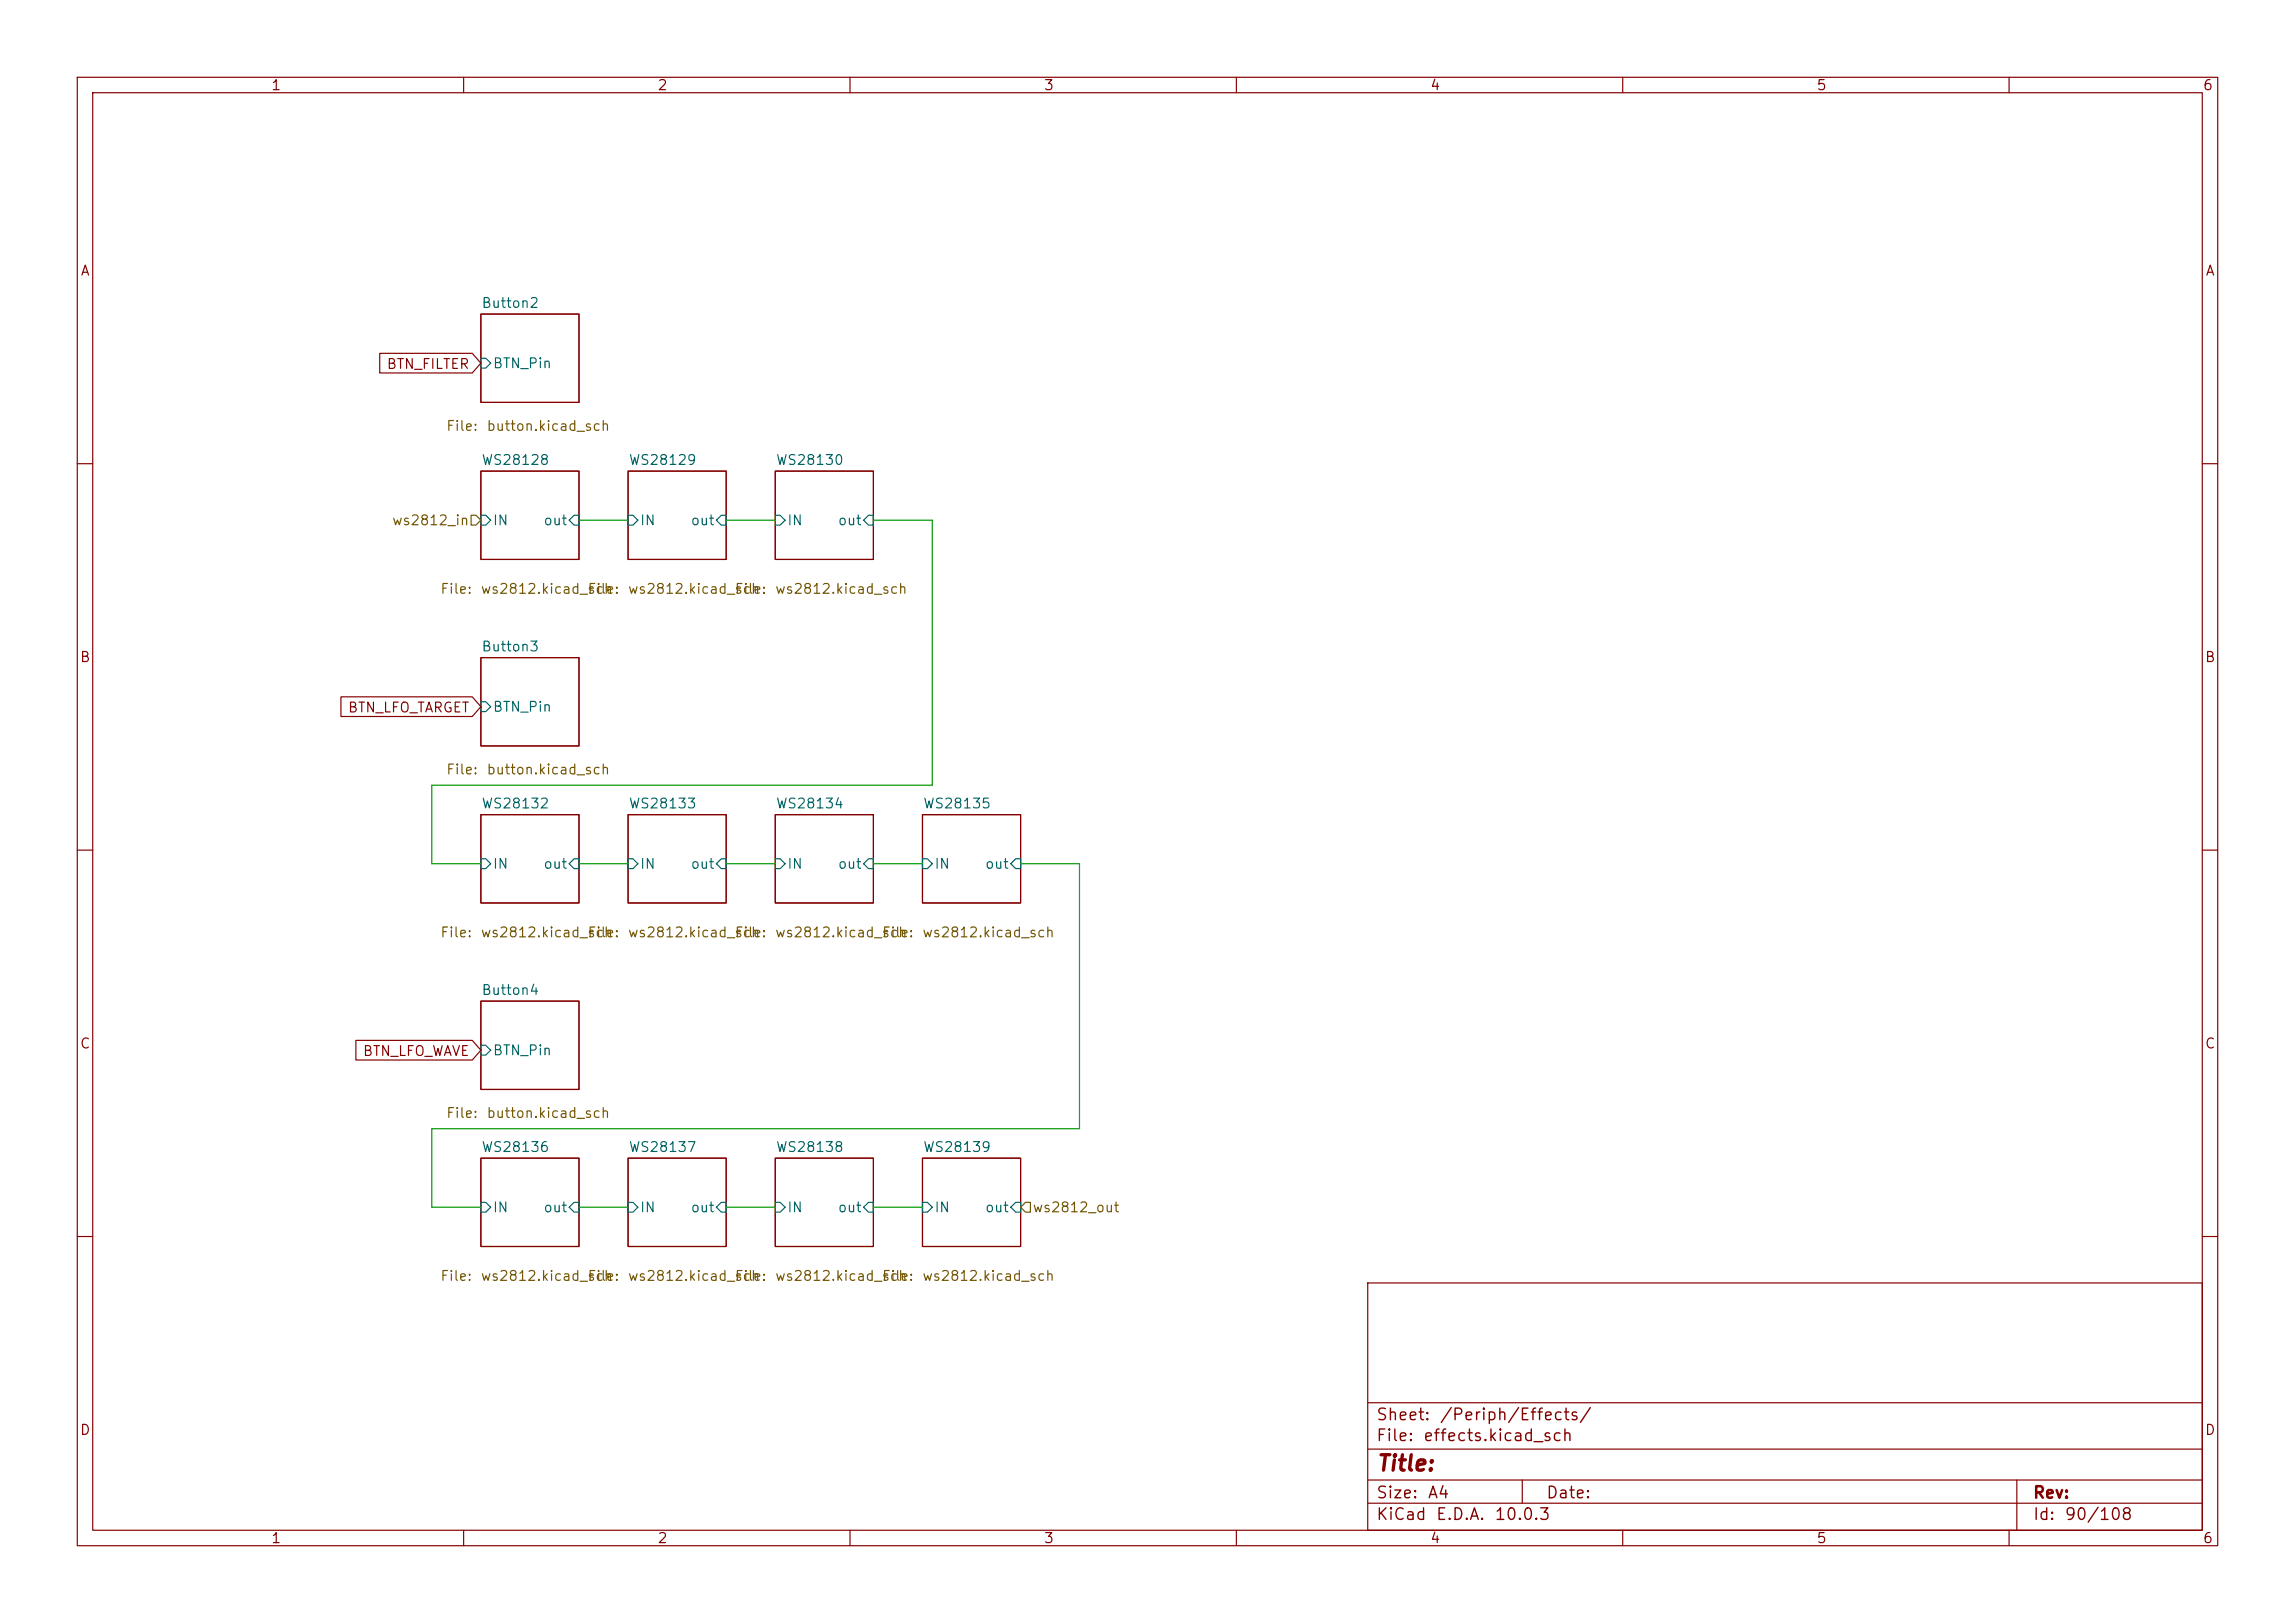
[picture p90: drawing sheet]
(kicad_sch
 (version 20260306)
 (generator "eeschema")
 (generator_version "10.0")
 (paper "A4")
 (lib_symbols)
 (wire
  (pts (xy 55.88 146.05) (xy 55.88 156.21))
  (stroke (width 0) (type default)))
 (wire
  (pts (xy 55.88 101.6) (xy 55.88 111.76))
  (stroke (width 0) (type default)))
 (wire
  (pts (xy 139.7 111.76) (xy 139.7 146.05))
  (stroke (width 0) (type default)))
 (wire
  (pts (xy 113.03 111.76) (xy 119.38 111.76))
  (stroke (width 0) (type default)))
 (wire
  (pts (xy 113.03 67.31) (xy 120.65 67.31))
  (stroke (width 0) (type default)))
 (wire
  (pts (xy 113.03 156.21) (xy 119.38 156.21))
  (stroke (width 0) (type default)))
 (wire
  (pts (xy 93.98 67.31) (xy 100.33 67.31))
  (stroke (width 0) (type default)))
 (wire
  (pts (xy 74.93 156.21) (xy 81.28 156.21))
  (stroke (width 0) (type default)))
 (wire
  (pts (xy 120.65 67.31) (xy 120.65 101.6))
  (stroke (width 0) (type default)))
 (wire
  (pts (xy 139.7 146.05) (xy 55.88 146.05))
  (stroke (width 0) (type default)))
 (wire
  (pts (xy 132.08 111.76) (xy 139.7 111.76))
  (stroke (width 0) (type default)))
 (wire
  (pts (xy 74.93 111.76) (xy 81.28 111.76))
  (stroke (width 0) (type default)))
 (wire
  (pts (xy 93.98 156.21) (xy 100.33 156.21))
  (stroke (width 0) (type default)))
 (wire
  (pts (xy 74.93 67.31) (xy 81.28 67.31))
  (stroke (width 0) (type default)))
 (wire
  (pts (xy 93.98 111.76) (xy 100.33 111.76))
  (stroke (width 0) (type default)))
 (wire
  (pts (xy 55.88 156.21) (xy 62.23 156.21))
  (stroke (width 0) (type default)))
 (wire
  (pts (xy 120.65 101.6) (xy 55.88 101.6))
  (stroke (width 0) (type default)))
 (wire
  (pts (xy 55.88 111.76) (xy 62.23 111.76))
  (stroke (width 0) (type default)))
 (global_label "BTN_LFO_TARGET"
  (shape input)
  (at 62.23 91.44 180)
  (fields_autoplaced yes)
  (effects (font (size 1.27 1.27)) (justify right))
  (property "Intersheetrefs" "${INTERSHEET_REFS}" (at 43.5815 91.44 0) (hide yes) (show_name no) (do_not_autoplace no) (effects (font (size 1.27 1.27)) (justify right))))
 (global_label "BTN_LFO_WAVE"
  (shape input)
  (at 62.23 135.89 180)
  (fields_autoplaced yes)
  (effects (font (size 1.27 1.27)) (justify right))
  (property "Intersheetrefs" "${INTERSHEET_REFS}" (at 45.5167 135.89 0) (hide yes) (show_name no) (do_not_autoplace no) (effects (font (size 1.27 1.27)) (justify right))))
 (global_label "BTN_FILTER"
  (shape input)
  (at 62.23 46.99 180)
  (fields_autoplaced yes)
  (effects (font (size 1.27 1.27)) (justify right))
  (property "Intersheetrefs" "${INTERSHEET_REFS}" (at 48.601 46.99 0) (hide yes) (show_name no) (do_not_autoplace no) (effects (font (size 1.27 1.27)) (justify right))))
 (hierarchical_label "ws2812_in"
  (shape input)
  (at 62.23 67.31 180)
  (effects (font (size 1.27 1.27)) (justify right)))
 (hierarchical_label "ws2812_out"
  (shape input)
  (at 132.08 156.21 0)
  (effects (font (size 1.27 1.27)) (justify left)))
 (sheet
  (at 100.33 105.41)
  (size 12.7 11.43)
  (exclude_from_sim no)
  (in_bom yes)
  (on_board yes)
  (dnp no)
  (stroke (width 0.1524) (type solid))
  (fill (color 0 0 0 0))
  (property "Sheetname" "WS28134" (at 100.33 104.6984 0) (show_name no) (do_not_autoplace no) (effects (font (size 1.27 1.27)) (justify left bottom)))
  (property "Sheetfile" "ws2812.kicad_sch" (at 94.996 119.888 0) (show_name no) (do_not_autoplace no) (effects (font (size 1.27 1.27)) (justify left top)))
  (property "Field2" "" (at 100.33 105.41 0) (hide yes) (show_name no) (do_not_autoplace no) (effects (font (size 1.27 1.27))))
  (pin "out" input (at 113.03 111.76 0) (effects (font (size 1.27 1.27)) (justify right)))
  (pin "IN" input (at 100.33 111.76 180) (effects (font (size 1.27 1.27)) (justify left))))
 (sheet
  (at 100.33 149.86)
  (size 12.7 11.43)
  (exclude_from_sim no)
  (in_bom yes)
  (on_board yes)
  (dnp no)
  (stroke (width 0.1524) (type solid))
  (fill (color 0 0 0 0))
  (property "Sheetname" "WS28138" (at 100.33 149.1484 0) (show_name no) (do_not_autoplace no) (effects (font (size 1.27 1.27)) (justify left bottom)))
  (property "Sheetfile" "ws2812.kicad_sch" (at 94.996 164.338 0) (show_name no) (do_not_autoplace no) (effects (font (size 1.27 1.27)) (justify left top)))
  (property "Field2" "" (at 100.33 149.86 0) (hide yes) (show_name no) (do_not_autoplace no) (effects (font (size 1.27 1.27))))
  (pin "out" input (at 113.03 156.21 0) (effects (font (size 1.27 1.27)) (justify right)))
  (pin "IN" input (at 100.33 156.21 180) (effects (font (size 1.27 1.27)) (justify left))))
 (sheet
  (at 62.23 40.64)
  (size 12.7 11.43)
  (exclude_from_sim no)
  (in_bom yes)
  (on_board yes)
  (dnp no)
  (stroke (width 0.1524) (type solid))
  (fill (color 0 0 0 0))
  (property "Sheetname" "Button2" (at 62.23 39.9284 0) (show_name no) (do_not_autoplace no) (effects (font (size 1.27 1.27)) (justify left bottom)))
  (property "Sheetfile" "button.kicad_sch" (at 57.658 54.356 0) (show_name no) (do_not_autoplace no) (effects (font (size 1.27 1.27)) (justify left top)))
  (pin "BTN_Pin" input (at 62.23 46.99 180) (effects (font (size 1.27 1.27)) (justify left))))
 (sheet
  (at 62.23 85.09)
  (size 12.7 11.43)
  (exclude_from_sim no)
  (in_bom yes)
  (on_board yes)
  (dnp no)
  (stroke (width 0.1524) (type solid))
  (fill (color 0 0 0 0))
  (property "Sheetname" "Button3" (at 62.23 84.3784 0) (show_name no) (do_not_autoplace no) (effects (font (size 1.27 1.27)) (justify left bottom)))
  (property "Sheetfile" "button.kicad_sch" (at 57.658 98.806 0) (show_name no) (do_not_autoplace no) (effects (font (size 1.27 1.27)) (justify left top)))
  (pin "BTN_Pin" input (at 62.23 91.44 180) (effects (font (size 1.27 1.27)) (justify left))))
 (sheet
  (at 119.38 149.86)
  (size 12.7 11.43)
  (exclude_from_sim no)
  (in_bom yes)
  (on_board yes)
  (dnp no)
  (stroke (width 0.1524) (type solid))
  (fill (color 0 0 0 0))
  (property "Sheetname" "WS28139" (at 119.38 149.1484 0) (show_name no) (do_not_autoplace no) (effects (font (size 1.27 1.27)) (justify left bottom)))
  (property "Sheetfile" "ws2812.kicad_sch" (at 114.046 164.338 0) (show_name no) (do_not_autoplace no) (effects (font (size 1.27 1.27)) (justify left top)))
  (property "Field2" "" (at 119.38 149.86 0) (hide yes) (show_name no) (do_not_autoplace no) (effects (font (size 1.27 1.27))))
  (pin "out" input (at 132.08 156.21 0) (effects (font (size 1.27 1.27)) (justify right)))
  (pin "IN" input (at 119.38 156.21 180) (effects (font (size 1.27 1.27)) (justify left))))
 (sheet
  (at 81.28 149.86)
  (size 12.7 11.43)
  (exclude_from_sim no)
  (in_bom yes)
  (on_board yes)
  (dnp no)
  (stroke (width 0.1524) (type solid))
  (fill (color 0 0 0 0))
  (property "Sheetname" "WS28137" (at 81.28 149.1484 0) (show_name no) (do_not_autoplace no) (effects (font (size 1.27 1.27)) (justify left bottom)))
  (property "Sheetfile" "ws2812.kicad_sch" (at 75.946 164.338 0) (show_name no) (do_not_autoplace no) (effects (font (size 1.27 1.27)) (justify left top)))
  (property "Field2" "" (at 81.28 149.86 0) (hide yes) (show_name no) (do_not_autoplace no) (effects (font (size 1.27 1.27))))
  (pin "out" input (at 93.98 156.21 0) (effects (font (size 1.27 1.27)) (justify right)))
  (pin "IN" input (at 81.28 156.21 180) (effects (font (size 1.27 1.27)) (justify left))))
 (sheet
  (at 81.28 60.96)
  (size 12.7 11.43)
  (exclude_from_sim no)
  (in_bom yes)
  (on_board yes)
  (dnp no)
  (stroke (width 0.1524) (type solid))
  (fill (color 0 0 0 0))
  (property "Sheetname" "WS28129" (at 81.28 60.2484 0) (show_name no) (do_not_autoplace no) (effects (font (size 1.27 1.27)) (justify left bottom)))
  (property "Sheetfile" "ws2812.kicad_sch" (at 75.946 75.438 0) (show_name no) (do_not_autoplace no) (effects (font (size 1.27 1.27)) (justify left top)))
  (property "Field2" "" (at 81.28 60.96 0) (hide yes) (show_name no) (do_not_autoplace no) (effects (font (size 1.27 1.27))))
  (pin "out" input (at 93.98 67.31 0) (effects (font (size 1.27 1.27)) (justify right)))
  (pin "IN" input (at 81.28 67.31 180) (effects (font (size 1.27 1.27)) (justify left))))
 (sheet
  (at 100.33 60.96)
  (size 12.7 11.43)
  (exclude_from_sim no)
  (in_bom yes)
  (on_board yes)
  (dnp no)
  (stroke (width 0.1524) (type solid))
  (fill (color 0 0 0 0))
  (property "Sheetname" "WS28130" (at 100.33 60.2484 0) (show_name no) (do_not_autoplace no) (effects (font (size 1.27 1.27)) (justify left bottom)))
  (property "Sheetfile" "ws2812.kicad_sch" (at 94.996 75.438 0) (show_name no) (do_not_autoplace no) (effects (font (size 1.27 1.27)) (justify left top)))
  (property "Field2" "" (at 100.33 60.96 0) (hide yes) (show_name no) (do_not_autoplace no) (effects (font (size 1.27 1.27))))
  (pin "out" input (at 113.03 67.31 0) (effects (font (size 1.27 1.27)) (justify right)))
  (pin "IN" input (at 100.33 67.31 180) (effects (font (size 1.27 1.27)) (justify left))))
 (sheet
  (at 62.23 129.54)
  (size 12.7 11.43)
  (exclude_from_sim no)
  (in_bom yes)
  (on_board yes)
  (dnp no)
  (stroke (width 0.1524) (type solid))
  (fill (color 0 0 0 0))
  (property "Sheetname" "Button4" (at 62.23 128.8284 0) (show_name no) (do_not_autoplace no) (effects (font (size 1.27 1.27)) (justify left bottom)))
  (property "Sheetfile" "button.kicad_sch" (at 57.658 143.256 0) (show_name no) (do_not_autoplace no) (effects (font (size 1.27 1.27)) (justify left top)))
  (pin "BTN_Pin" input (at 62.23 135.89 180) (effects (font (size 1.27 1.27)) (justify left))))
 (sheet
  (at 62.23 105.41)
  (size 12.7 11.43)
  (exclude_from_sim no)
  (in_bom yes)
  (on_board yes)
  (dnp no)
  (stroke (width 0.1524) (type solid))
  (fill (color 0 0 0 0))
  (property "Sheetname" "WS28132" (at 62.23 104.6984 0) (show_name no) (do_not_autoplace no) (effects (font (size 1.27 1.27)) (justify left bottom)))
  (property "Sheetfile" "ws2812.kicad_sch" (at 56.896 119.888 0) (show_name no) (do_not_autoplace no) (effects (font (size 1.27 1.27)) (justify left top)))
  (property "Field2" "" (at 62.23 105.41 0) (hide yes) (show_name no) (do_not_autoplace no) (effects (font (size 1.27 1.27))))
  (pin "out" input (at 74.93 111.76 0) (effects (font (size 1.27 1.27)) (justify right)))
  (pin "IN" input (at 62.23 111.76 180) (effects (font (size 1.27 1.27)) (justify left))))
 (sheet
  (at 62.23 60.96)
  (size 12.7 11.43)
  (exclude_from_sim no)
  (in_bom yes)
  (on_board yes)
  (dnp no)
  (stroke (width 0.1524) (type solid))
  (fill (color 0 0 0 0))
  (property "Sheetname" "WS28128" (at 62.23 60.2484 0) (show_name no) (do_not_autoplace no) (effects (font (size 1.27 1.27)) (justify left bottom)))
  (property "Sheetfile" "ws2812.kicad_sch" (at 56.896 75.438 0) (show_name no) (do_not_autoplace no) (effects (font (size 1.27 1.27)) (justify left top)))
  (property "Field2" "" (at 62.23 60.96 0) (hide yes) (show_name no) (do_not_autoplace no) (effects (font (size 1.27 1.27))))
  (pin "out" input (at 74.93 67.31 0) (effects (font (size 1.27 1.27)) (justify right)))
  (pin "IN" input (at 62.23 67.31 180) (effects (font (size 1.27 1.27)) (justify left))))
 (sheet
  (at 62.23 149.86)
  (size 12.7 11.43)
  (exclude_from_sim no)
  (in_bom yes)
  (on_board yes)
  (dnp no)
  (stroke (width 0.1524) (type solid))
  (fill (color 0 0 0 0))
  (property "Sheetname" "WS28136" (at 62.23 149.1484 0) (show_name no) (do_not_autoplace no) (effects (font (size 1.27 1.27)) (justify left bottom)))
  (property "Sheetfile" "ws2812.kicad_sch" (at 56.896 164.338 0) (show_name no) (do_not_autoplace no) (effects (font (size 1.27 1.27)) (justify left top)))
  (property "Field2" "" (at 62.23 149.86 0) (hide yes) (show_name no) (do_not_autoplace no) (effects (font (size 1.27 1.27))))
  (pin "out" input (at 74.93 156.21 0) (effects (font (size 1.27 1.27)) (justify right)))
  (pin "IN" input (at 62.23 156.21 180) (effects (font (size 1.27 1.27)) (justify left))))
 (sheet
  (at 81.28 105.41)
  (size 12.7 11.43)
  (exclude_from_sim no)
  (in_bom yes)
  (on_board yes)
  (dnp no)
  (stroke (width 0.1524) (type solid))
  (fill (color 0 0 0 0))
  (property "Sheetname" "WS28133" (at 81.28 104.6984 0) (show_name no) (do_not_autoplace no) (effects (font (size 1.27 1.27)) (justify left bottom)))
  (property "Sheetfile" "ws2812.kicad_sch" (at 75.946 119.888 0) (show_name no) (do_not_autoplace no) (effects (font (size 1.27 1.27)) (justify left top)))
  (property "Field2" "" (at 81.28 105.41 0) (hide yes) (show_name no) (do_not_autoplace no) (effects (font (size 1.27 1.27))))
  (pin "out" input (at 93.98 111.76 0) (effects (font (size 1.27 1.27)) (justify right)))
  (pin "IN" input (at 81.28 111.76 180) (effects (font (size 1.27 1.27)) (justify left))))
 (sheet
  (at 119.38 105.41)
  (size 12.7 11.43)
  (exclude_from_sim no)
  (in_bom yes)
  (on_board yes)
  (dnp no)
  (stroke (width 0.1524) (type solid))
  (fill (color 0 0 0 0))
  (property "Sheetname" "WS28135" (at 119.38 104.6984 0) (show_name no) (do_not_autoplace no) (effects (font (size 1.27 1.27)) (justify left bottom)))
  (property "Sheetfile" "ws2812.kicad_sch" (at 114.046 119.888 0) (show_name no) (do_not_autoplace no) (effects (font (size 1.27 1.27)) (justify left top)))
  (property "Field2" "" (at 119.38 105.41 0) (hide yes) (show_name no) (do_not_autoplace no) (effects (font (size 1.27 1.27))))
  (pin "out" input (at 132.08 111.76 0) (effects (font (size 1.27 1.27)) (justify right)))
  (pin "IN" input (at 119.38 111.76 180) (effects (font (size 1.27 1.27)) (justify left)))))
